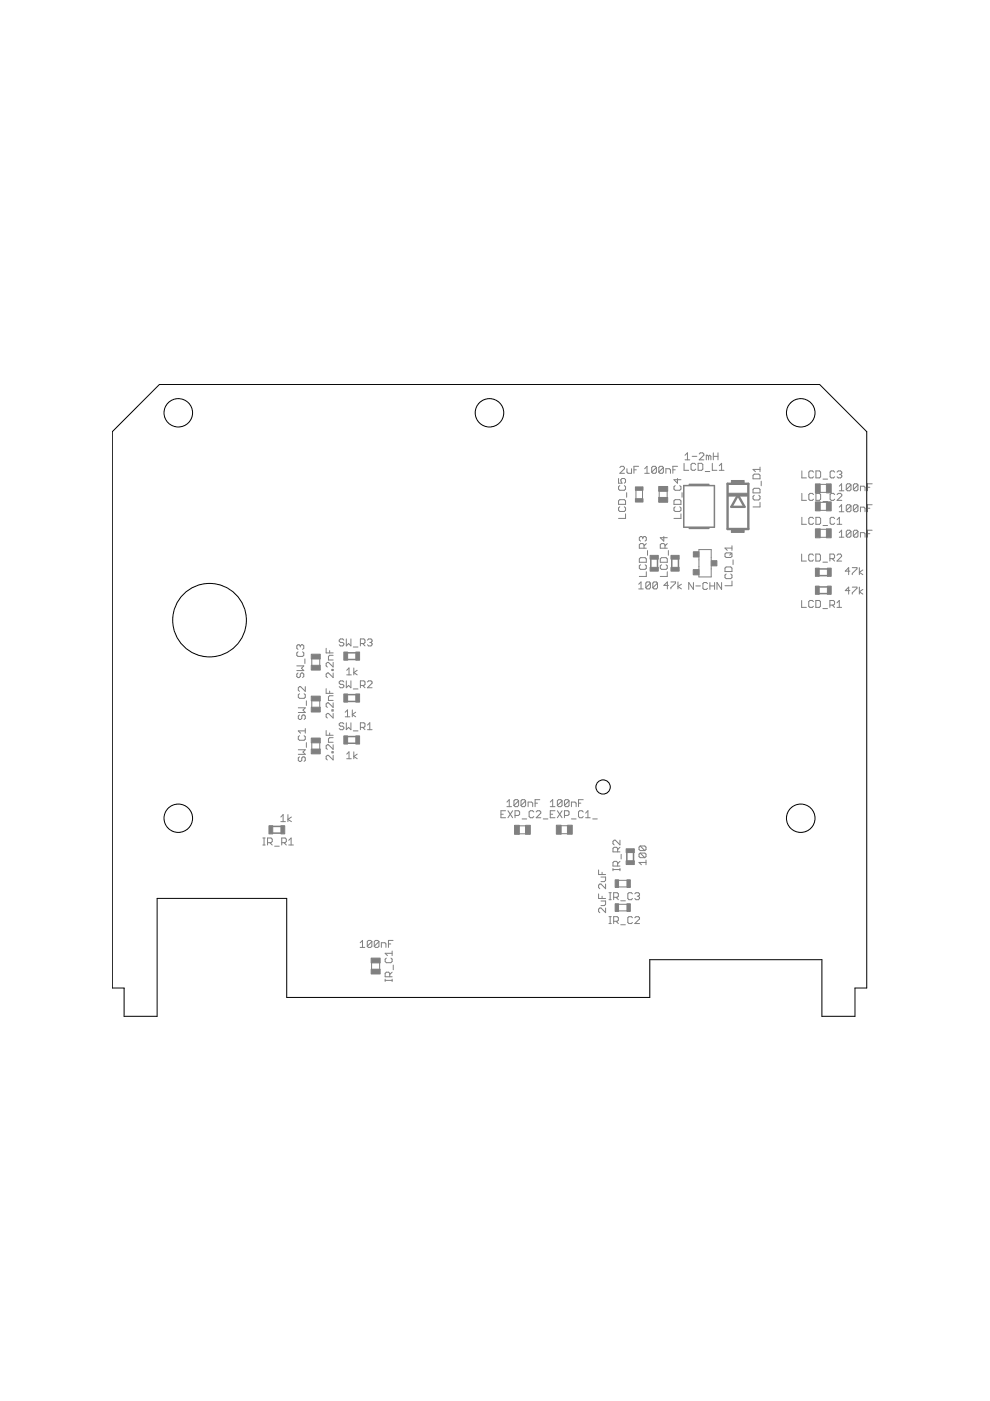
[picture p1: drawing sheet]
<svg xmlns="http://www.w3.org/2000/svg" width="210mm" height="297mm" viewBox="0 0 210 297" stroke-linecap="round" stroke-linejoin="round" font-family="sans-serif">
<g fill="#808080" stroke="#808080" stroke-width=".51">
<path d="M156.5 105l1.4 2.5z"/>
<path d="M155.1 107.5h2.8z"/>
<path d="M156.5 105l-1.4 2.5z"/>
<path d="M158.7 102.6v9.6z"/>
<path d="M154.3 112.2h4.4z"/>
<path d="M154.3 102.6v9.6z"/>
<path d="M154.3 102.6h4.4z"/>
</g>
<g fill="#808080" stroke="#808080" stroke-width=".21">
<path d="M154.4 104.6h4.2v.6h-4.2z"/>
<path d="M155.1 101.9h2.7v.5h-2.7z"/>
<path d="M155.1 112.4h2.7v.5h-2.7z"/>
<path d="M142.3 117.8h1.7v.8h-1.7z"/>
<path d="M142.3 120.3h1.7v.8h-1.7z"/>
<path d="M134.7 103.2h1.6v.7h-1.6z"/>
<path d="M134.7 105.7h1.6v.7h-1.6z"/>
<path d="M75.4 156h.8v1.8h-.8z"/>
<path d="M72.9 156h.8v1.8h-.8z"/>
<path d="M75.4 147.1h.8v1.8h-.8z"/>
<path d="M72.9 147.1h.8v1.8h-.8z"/>
<path d="M75.4 138.2h.8v1.8h-.8z"/>
<path d="M72.9 138.2h.8v1.8h-.8z"/>
<path d="M137.8 120.3h1.8v.8h-1.8z"/>
<path d="M137.8 117.8h1.8v.8h-1.8z"/>
<path d="M172.9 102.6h1v1.9h-1z"/>
<path d="M175.2 102.6h1v1.9h-1z"/>
<path d="M172.9 112.1h1v1.9h-1z"/>
<path d="M175.2 112.1h1v1.9h-1z"/>
<path d="M172.9 124.3h.8v1.7h-.8z"/>
<path d="M175.4 124.3h.8v1.7h-.8z"/>
<path d="M172.9 120.5h.8v1.7h-.8z"/>
<path d="M175.4 120.5h.8v1.7h-.8z"/>
<path d="M111.4 175h1v1.9h-1z"/>
<path d="M109.1 175h1v1.9h-1z"/>
<path d="M118 175h1v1.9h-1z"/>
<path d="M120.3 175h1v1.9h-1z"/>
<path d="M66 158.8h1.9v1h-1.9z"/>
<path d="M66 156.5h1.9v1h-1.9z"/>
<path d="M66 149.9h1.9v1.1h-1.9z"/>
<path d="M66 147.6h1.9v1h-1.9z"/>
<path d="M66 141.1h1.9v1h-1.9z"/>
<path d="M66 138.7h1.9v1h-1.9z"/>
<path d="M172.9 106.4h1v1.9h-1z"/>
<path d="M175.2 106.4h1v1.9h-1z"/>
<path d="M139.7 103.1h1.9v1.1h-1.9z"/>
<path d="M139.7 105.5h1.9v1h-1.9z"/>
<path d="M132.9 191.6h.7v1.6h-.7z"/>
<path d="M130.4 191.6h.7v1.6h-.7z"/>
<path d="M59.6 175.1h.8v1.7h-.8z"/>
<path d="M57 175.1h.8v1.7h-.8z"/>
<path d="M132.8 180h1.7v.8h-1.7z"/>
<path d="M132.8 182.5h1.7v.8h-1.7z"/>
<path d="M78.7 205.5h1.9v1h-1.9z"/>
<path d="M78.7 203.1h1.9v1.1h-1.9z"/>
<path d="M132.9 186.5h.7v1.7h-.7z"/>
<path d="M130.4 186.5h.7v1.7h-.7z"/>
<path d="M150.8 118.9h1.2v1.1h-1.2z"/>
<path d="M147 117h1.2v1.1h-1.2z"/>
<path d="M147 120.8h1.2v1.1h-1.2z"/>
</g>
<g fill="#808080" stroke="#808080" stroke-width=".21">
<path d="M150.8 116.5v1.7z"/>
<path d="M150.8 120.6v1.7z"/>
<path d="M148.2 122.3h2.6z"/>
<path d="M148.2 118.7v1.4z"/>
<path d="M148.2 116.5h2.6z"/>
<path d="M136.2 103.4v2.9z"/>
<path d="M134.8 103.4v2.9z"/>
<path d="M173.8 102.7h1.5z"/>
<path d="M173.8 104.4h1.5z"/>
<path d="M173.8 112.2h1.5z"/>
<path d="M173.8 113.9h1.5z"/>
<path d="M110 176.8h1.5z"/>
<path d="M110 175.1h1.5z"/>
<path d="M118.9 175.1h1.5z"/>
<path d="M118.9 176.8h1.5z"/>
<path d="M66.1 157.4v1.5z"/>
<path d="M67.8 157.4v1.5z"/>
<path d="M66.1 148.5v1.5z"/>
<path d="M67.8 148.5v1.5z"/>
<path d="M66.1 139.7v1.4z"/>
<path d="M67.8 139.7v1.4z"/>
<path d="M173.8 106.5h1.5z"/>
<path d="M173.8 108.2h1.5z"/>
<path d="M141.5 104.1v1.4z"/>
<path d="M139.8 104.1v1.4z"/>
<path d="M130.6 193.1h2.9z"/>
<path d="M130.6 191.7h2.9z"/>
<path d="M78.8 204.1v1.4z"/>
<path d="M80.5 204.1v1.4z"/>
<path d="M130.6 188h2.9z"/>
<path d="M130.6 186.6h2.9z"/>
<path d="M150.8 118.2v2.4z"/>
<path d="M148.2 120.1v2.2z"/>
<path d="M148.2 116.5v2.2z"/>
<path d="M159.7 107.5h1.4z"/>
<path d="M161.1 106.5v1z"/>
<path d="M159.9 105l-.2 .3z"/>
<path d="M159.7 105.3v.4z"/>
<path d="M159.7 105.7l.2 .3z"/>
<path d="M159.9 106h1z"/>
<path d="M160.9 106l.2-.3z"/>
<path d="M161.1 105.3v.4z"/>
<path d="M160.9 105l.2 .3z"/>
<path d="M159.7 104.5h1.4z"/>
<path d="M161.1 103.8v.7z"/>
<path d="M160.9 103.5l.2 .3z"/>
<path d="M159.9 103.5h1z"/>
<path d="M159.7 103.8l.2-.3z"/>
<path d="M159.7 103.8v.7z"/>
<path d="M161.4 102v1z"/>
<path d="M159.7 101.5h1.4z"/>
<path d="M161.1 100.8v.7z"/>
<path d="M160.9 100.5l.2 .3z"/>
<path d="M159.9 100.5h1z"/>
<path d="M159.9 100.5l-.2 .3z"/>
<path d="M159.7 100.8v.7z"/>
<path d="M159.7 99.5l.5 .5z"/>
<path d="M159.7 99.5h1.4z"/>
<path d="M161.1 99v1z"/>
<path d="M140 122.2h1.5z"/>
<path d="M141.5 121.2v1z"/>
<path d="M140 120l.3-.3z"/>
<path d="M140 120v.5z"/>
<path d="M140 120.5l.3 .2z"/>
<path d="M140.3 120.7h.9z"/>
<path d="M141.2 120.7l.3-.2z"/>
<path d="M141.5 120v.5z"/>
<path d="M141.2 119.7l.3 .3z"/>
<path d="M140 119.2h1.5z"/>
<path d="M141.5 118.5v.7z"/>
<path d="M141.2 118.2l.3 .3z"/>
<path d="M140.3 118.2h.9z"/>
<path d="M140.3 118.2l-.3 .3z"/>
<path d="M140 118.5v.7z"/>
<path d="M141.7 116.7v1z"/>
<path d="M140 116.2h1.5z"/>
<path d="M140 115.5v.7z"/>
<path d="M140 115.5l.3-.2z"/>
<path d="M140.3 115.3h.4z"/>
<path d="M140.7 115.3l.3 .2z"/>
<path d="M141 115.5v.7z"/>
<path d="M141 115.7l.5-.4z"/>
<path d="M140 114h1.5z"/>
<path d="M140 114l.7 .7z"/>
<path d="M140.7 113.7v1z"/>
<path d="M131.1 109.9h1.5z"/>
<path d="M132.6 108.9v1z"/>
<path d="M131.4 107.4l-.3 .3z"/>
<path d="M131.1 107.7v.5z"/>
<path d="M131.1 108.2l.3 .2z"/>
<path d="M131.4 108.4h1z"/>
<path d="M132.6 108.2l-.2 .2z"/>
<path d="M132.6 107.7v.5z"/>
<path d="M132.4 107.4l.2 .3z"/>
<path d="M131.1 106.9h1.5z"/>
<path d="M132.6 106.2v.7z"/>
<path d="M132.4 105.9l.2 .3z"/>
<path d="M131.4 105.9h1z"/>
<path d="M131.4 105.9l-.3 .3z"/>
<path d="M131.1 106.2v.7z"/>
<path d="M132.9 104.5v.9z"/>
<path d="M131.4 103l-.3 .2z"/>
<path d="M131.1 103.2v.5z"/>
<path d="M131.1 103.7l.3 .2z"/>
<path d="M131.4 103.9h1z"/>
<path d="M132.4 103.9l.2-.2z"/>
<path d="M132.6 103.2v.5z"/>
<path d="M132.4 103l.2 .2z"/>
<path d="M131.1 101.5v.9z"/>
<path d="M131.1 102.4h.8z"/>
<path d="M131.6 102l.3 .4z"/>
<path d="M131.6 101.7v.3z"/>
<path d="M131.6 101.7l.3-.2z"/>
<path d="M131.9 101.5h.5z"/>
<path d="M132.4 101.5l.2 .2z"/>
<path d="M132.6 101.7v.5z"/>
<path d="M132.6 102.2l-.2 .2z"/>
<path d="M72.7 153.2l.2 .3z"/>
<path d="M72.2 153.2h.5z"/>
<path d="M71.9 153.5l.3-.3z"/>
<path d="M71.9 153.5v.2z"/>
<path d="M71.9 153.7l.3 .3z"/>
<path d="M72.2 154h.5z"/>
<path d="M72.7 154l.2 .2z"/>
<path d="M72.9 154.2v.3z"/>
<path d="M72.9 154.5l-.2 .2z"/>
<path d="M72.2 154.7h.5z"/>
<path d="M71.9 154.5l.3 .2z"/>
<path d="M73.4 153.2v1.5z"/>
<path d="M73.4 154.7l.5-.5z"/>
<path d="M73.9 154.2l.5 .5z"/>
<path d="M74.4 153.2v1.5z"/>
<path d="M74.9 155h1z"/>
<path d="M76.4 153.2v1.5z"/>
<path d="M76.4 153.2h.8z"/>
<path d="M77.2 153.2l.2 .3z"/>
<path d="M77.4 153.5v.5z"/>
<path d="M77.4 154l-.2 .2z"/>
<path d="M76.4 154.2h.8z"/>
<path d="M76.9 154.2l.5 .5z"/>
<path d="M77.9 153.7l.5-.5z"/>
<path d="M78.4 153.2v1.5z"/>
<path d="M77.9 154.7h1z"/>
<path d="M72.7 144.4l.2 .2z"/>
<path d="M72.2 144.4h.5z"/>
<path d="M71.9 144.6l.3-.2z"/>
<path d="M71.9 144.6v.2z"/>
<path d="M71.9 144.8l.3 .3z"/>
<path d="M72.2 145.1h.5z"/>
<path d="M72.7 145.1l.2 .2z"/>
<path d="M72.9 145.3v.3z"/>
<path d="M72.9 145.6l-.2 .2z"/>
<path d="M72.2 145.8h.5z"/>
<path d="M71.9 145.6l.3 .2z"/>
<path d="M73.4 144.4v1.4z"/>
<path d="M73.4 145.8l.5-.5z"/>
<path d="M73.9 145.3l.5 .5z"/>
<path d="M74.4 144.4v1.4z"/>
<path d="M74.9 146.1h1z"/>
<path d="M76.4 144.4v1.4z"/>
<path d="M76.4 144.4h.8z"/>
<path d="M77.2 144.4l.2 .2z"/>
<path d="M77.4 144.6v.5z"/>
<path d="M77.2 145.3l.2-.2z"/>
<path d="M76.4 145.3h.8z"/>
<path d="M76.9 145.3l.5 .5z"/>
<path d="M77.9 145.8h1z"/>
<path d="M77.9 145.8l1-1z"/>
<path d="M78.9 144.6v.2z"/>
<path d="M78.7 144.4l.2 .2z"/>
<path d="M78.1 144.4h.6z"/>
<path d="M78.1 144.4l-.2 .2z"/>
<path d="M72.7 135.5l.2 .2z"/>
<path d="M72.2 135.5h.5z"/>
<path d="M72.2 135.5l-.3 .2z"/>
<path d="M71.9 135.7v.3z"/>
<path d="M71.9 136l.3 .2z"/>
<path d="M72.2 136.2h.5z"/>
<path d="M72.7 136.2l.2 .2z"/>
<path d="M72.9 136.4v.3z"/>
<path d="M72.9 136.7l-.2 .2z"/>
<path d="M72.2 136.9h.5z"/>
<path d="M71.9 136.7l.3 .2z"/>
<path d="M73.4 135.5v1.4z"/>
<path d="M73.9 136.4l-.5 .5z"/>
<path d="M73.9 136.4l.5 .5z"/>
<path d="M74.4 135.5v1.4z"/>
<path d="M74.9 137.2h1z"/>
<path d="M76.4 135.5v1.4z"/>
<path d="M76.4 135.5h.8z"/>
<path d="M77.2 135.5l.2 .2z"/>
<path d="M77.4 135.7v.5z"/>
<path d="M77.2 136.4l.2-.2z"/>
<path d="M76.4 136.4h.8z"/>
<path d="M76.9 136.4l.5 .5z"/>
<path d="M78.1 135.5l-.2 .2z"/>
<path d="M78.1 135.5h.6z"/>
<path d="M78.7 135.5l.2 .2z"/>
<path d="M78.9 135.7v.3z"/>
<path d="M78.9 136l-.2 .2z"/>
<path d="M78.4 136.2h.3z"/>
<path d="M78.7 136.2l.2 .2z"/>
<path d="M78.9 136.4v.3z"/>
<path d="M78.9 136.7l-.2 .2z"/>
<path d="M78.1 136.9h.6z"/>
<path d="M77.9 136.7l.2 .2z"/>
<path d="M135.6 122.2h1.4z"/>
<path d="M137 121.2v1z"/>
<path d="M135.6 120l.2-.3z"/>
<path d="M135.6 120v.5z"/>
<path d="M135.6 120.5l.2 .2z"/>
<path d="M135.8 120.7h1z"/>
<path d="M136.8 120.7l.2-.2z"/>
<path d="M137 120v.5z"/>
<path d="M136.8 119.7l.2 .3z"/>
<path d="M135.6 119.2h1.4z"/>
<path d="M137 118.5v.7z"/>
<path d="M136.8 118.2l.2 .3z"/>
<path d="M135.8 118.2h1z"/>
<path d="M135.8 118.2l-.2 .3z"/>
<path d="M135.6 118.5v.7z"/>
<path d="M137.3 116.7v1z"/>
<path d="M135.6 116.2h1.4z"/>
<path d="M135.6 115.5v.7z"/>
<path d="M135.6 115.5l.2-.2z"/>
<path d="M135.8 115.3h.5z"/>
<path d="M136.3 115.3l.2 .2z"/>
<path d="M136.5 115.5v.7z"/>
<path d="M136.5 115.7l.5-.4z"/>
<path d="M135.6 114.5l.2 .2z"/>
<path d="M135.6 114v.5z"/>
<path d="M135.6 114l.2-.3z"/>
<path d="M135.8 113.7h.3z"/>
<path d="M136.1 113.7l.2 .3z"/>
<path d="M136.3 114v.2z"/>
<path d="M136.3 114l.2-.3z"/>
<path d="M136.5 113.7h.3z"/>
<path d="M136.8 113.7l.2 .3z"/>
<path d="M137 114v.5z"/>
<path d="M136.8 114.7l.2-.2z"/>
<path d="M170 99.8v1.5z"/>
<path d="M170 101.3h1z"/>
<path d="M172.2 99.8l.3 .3z"/>
<path d="M171.7 99.8h.5z"/>
<path d="M171.7 99.8l-.2 .3z"/>
<path d="M171.5 100.1v1z"/>
<path d="M171.5 101.1l.2 .2z"/>
<path d="M171.7 101.3h.5z"/>
<path d="M172.2 101.3l.3-.2z"/>
<path d="M173 99.8v1.5z"/>
<path d="M173 101.3h.7z"/>
<path d="M173.7 101.3l.3-.2z"/>
<path d="M174 100.1v1z"/>
<path d="M173.7 99.8l.3 .3z"/>
<path d="M173 99.8h.7z"/>
<path d="M174.5 101.6h1z"/>
<path d="M176.7 99.8l.3 .3z"/>
<path d="M176.2 99.8h.5z"/>
<path d="M176.2 99.8l-.2 .3z"/>
<path d="M176 100.1v1z"/>
<path d="M176 101.1l.2 .2z"/>
<path d="M176.2 101.3h.5z"/>
<path d="M176.7 101.3l.3-.2z"/>
<path d="M177.5 100.1l.2-.3z"/>
<path d="M177.7 99.8h.5z"/>
<path d="M178.2 99.8l.3 .3z"/>
<path d="M178.5 100.1v.3z"/>
<path d="M178.2 100.6l.3-.2z"/>
<path d="M178 100.6h.2z"/>
<path d="M178.2 100.6l.3 .2z"/>
<path d="M178.5 100.8v.3z"/>
<path d="M178.2 101.3l.3-.2z"/>
<path d="M177.7 101.3h.5z"/>
<path d="M177.5 101.1l.2 .2z"/>
<path d="M170 109.7v1.5z"/>
<path d="M170 111.2h1z"/>
<path d="M172.2 109.7l.3 .2z"/>
<path d="M171.7 109.7h.5z"/>
<path d="M171.7 109.7l-.2 .2z"/>
<path d="M171.5 109.9v1z"/>
<path d="M171.5 110.9l.2 .3z"/>
<path d="M171.7 111.2h.5z"/>
<path d="M172.5 110.9l-.3 .3z"/>
<path d="M173 109.7v1.5z"/>
<path d="M173 111.2h.7z"/>
<path d="M173.7 111.2l.3-.3z"/>
<path d="M174 109.9v1z"/>
<path d="M173.7 109.7l.3 .2z"/>
<path d="M173 109.7h.7z"/>
<path d="M174.5 111.4h1z"/>
<path d="M176.7 109.7l.3 .2z"/>
<path d="M176.2 109.7h.5z"/>
<path d="M176.2 109.7l-.2 .2z"/>
<path d="M176 109.9v1z"/>
<path d="M176 110.9l.2 .3z"/>
<path d="M176.2 111.2h.5z"/>
<path d="M176.7 111.2l.3-.3z"/>
<path d="M178 109.7l-.5 .5z"/>
<path d="M178 109.7v1.5z"/>
<path d="M177.5 111.2h1z"/>
<path d="M170 127.3v1.5z"/>
<path d="M170 128.8h1z"/>
<path d="M172.2 127.3l.3 .3z"/>
<path d="M171.7 127.3h.5z"/>
<path d="M171.5 127.6l.2-.3z"/>
<path d="M171.5 127.6v.9z"/>
<path d="M171.5 128.5l.2 .3z"/>
<path d="M171.7 128.8h.5z"/>
<path d="M172.2 128.8l.3-.3z"/>
<path d="M173 127.3v1.5z"/>
<path d="M173 128.8h.7z"/>
<path d="M173.7 128.8l.2-.3z"/>
<path d="M173.9 127.6v.9z"/>
<path d="M173.7 127.3l.2 .3z"/>
<path d="M173 127.3h.7z"/>
<path d="M174.5 129h1z"/>
<path d="M176 127.3v1.5z"/>
<path d="M176 127.3h.7z"/>
<path d="M176.7 127.3l.3 .3z"/>
<path d="M177 127.6v.5z"/>
<path d="M176.7 128.3l.3-.2z"/>
<path d="M176 128.3h.7z"/>
<path d="M176.4 128.3l.6 .5z"/>
<path d="M177.5 127.8l.4-.5z"/>
<path d="M177.9 127.3v1.5z"/>
<path d="M177.5 128.8h.9z"/>
<path d="M170 117.5v1.5z"/>
<path d="M170 119h1z"/>
<path d="M172.2 117.5l.3 .2z"/>
<path d="M171.7 117.5h.5z"/>
<path d="M171.7 117.5l-.2 .2z"/>
<path d="M171.5 117.7v1z"/>
<path d="M171.5 118.7l.2 .3z"/>
<path d="M171.7 119h.5z"/>
<path d="M172.2 119l.3-.3z"/>
<path d="M173 117.5v1.5z"/>
<path d="M173 119h.7z"/>
<path d="M173.9 118.7l-.2 .3z"/>
<path d="M173.9 117.7v1z"/>
<path d="M173.7 117.5l.2 .2z"/>
<path d="M173 117.5h.7z"/>
<path d="M174.5 119.2h1z"/>
<path d="M176 117.5v1.5z"/>
<path d="M176 117.5h.7z"/>
<path d="M176.7 117.5l.3 .2z"/>
<path d="M177 117.7v.5z"/>
<path d="M176.7 118.4l.3-.2z"/>
<path d="M176 118.4h.7z"/>
<path d="M176.4 118.4l.6 .6z"/>
<path d="M177.5 119h.9z"/>
<path d="M178.4 118l-.9 1z"/>
<path d="M178.4 117.7v.3z"/>
<path d="M178.2 117.5l.2 .2z"/>
<path d="M177.7 117.5h.5z"/>
<path d="M177.7 117.5l-.2 .2z"/>
<path d="M106.2 171.9h1z"/>
<path d="M106.2 171.9v1.5z"/>
<path d="M106.2 173.4h1z"/>
<path d="M106.2 172.6h.5z"/>
<path d="M107.7 171.9l1 1.5z"/>
<path d="M108.7 171.9l-1 1.5z"/>
<path d="M109.2 171.9v1.5z"/>
<path d="M109.2 171.9h.7z"/>
<path d="M109.9 171.9l.3 .2z"/>
<path d="M110.2 172.1v.5z"/>
<path d="M110.2 172.6l-.3 .3z"/>
<path d="M109.2 172.9h.7z"/>
<path d="M110.7 173.6h1z"/>
<path d="M112.9 171.9l.3 .2z"/>
<path d="M112.4 171.9h.5z"/>
<path d="M112.4 171.9l-.2 .2z"/>
<path d="M112.2 172.1v1z"/>
<path d="M112.2 173.1l.2 .3z"/>
<path d="M112.4 173.4h.5z"/>
<path d="M112.9 173.4l.3-.3z"/>
<path d="M113.7 173.4h1z"/>
<path d="M113.7 173.4l1-1z"/>
<path d="M114.7 172.1v.3z"/>
<path d="M114.4 171.9l.3 .2z"/>
<path d="M113.9 171.9h.5z"/>
<path d="M113.9 171.9l-.2 .2z"/>
<path d="M115.2 173.6h1z"/>
<path d="M116.7 171.9h1z"/>
<path d="M116.7 171.9v1.5z"/>
<path d="M116.7 173.4h1z"/>
<path d="M116.7 172.6h.5z"/>
<path d="M118.2 171.9l1 1.5z"/>
<path d="M119.2 171.9l-1 1.5z"/>
<path d="M119.7 171.9v1.5z"/>
<path d="M119.7 171.9h.7z"/>
<path d="M120.4 171.9l.2 .2z"/>
<path d="M120.6 172.1v.5z"/>
<path d="M120.6 172.6l-.2 .3z"/>
<path d="M119.7 172.9h.7z"/>
<path d="M121.2 173.6h1z"/>
<path d="M123.4 171.9l.3 .2z"/>
<path d="M122.9 171.9h.5z"/>
<path d="M122.9 171.9l-.2 .2z"/>
<path d="M122.7 172.1v1z"/>
<path d="M122.7 173.1l.2 .3z"/>
<path d="M122.9 173.4h.5z"/>
<path d="M123.7 173.1l-.3 .3z"/>
<path d="M124.7 171.9l-.5 .5z"/>
<path d="M124.7 171.9v1.5z"/>
<path d="M124.2 173.4h.9z"/>
<path d="M125.7 173.6h.9z"/>
<path d="M63.2 160.7l.3-.2z"/>
<path d="M63.2 160.7v.5z"/>
<path d="M63.2 161.2l.3 .2z"/>
<path d="M63.5 161.4h.2z"/>
<path d="M63.7 161.4l.3-.2z"/>
<path d="M64 160.7v.5z"/>
<path d="M64 160.7l.2-.2z"/>
<path d="M64.2 160.5h.3z"/>
<path d="M64.5 160.5l.2 .2z"/>
<path d="M64.7 160.7v.5z"/>
<path d="M64.5 161.4l.2-.2z"/>
<path d="M63.2 159.9h1.5z"/>
<path d="M64.2 159.4l.5 .5z"/>
<path d="M64.2 159.4l.5-.4z"/>
<path d="M63.2 159h1.5z"/>
<path d="M65 157.5v1z"/>
<path d="M63.2 156.2l.3-.2z"/>
<path d="M63.2 156.2v.5z"/>
<path d="M63.2 156.7l.3 .3z"/>
<path d="M63.5 157h1z"/>
<path d="M64.5 157l.2-.3z"/>
<path d="M64.7 156.2v.5z"/>
<path d="M64.5 156l.2 .2z"/>
<path d="M63.2 155l.5 .4z"/>
<path d="M63.2 155h1.5z"/>
<path d="M64.7 154.5v.9z"/>
<path d="M63.2 151.8l.3-.2z"/>
<path d="M63.2 151.8v.5z"/>
<path d="M63.2 152.3l.3 .2z"/>
<path d="M63.5 152.5h.2z"/>
<path d="M63.7 152.5l.3-.2z"/>
<path d="M64 151.8v.5z"/>
<path d="M64 151.8l.2-.2z"/>
<path d="M64.2 151.6h.3z"/>
<path d="M64.5 151.6l.2 .2z"/>
<path d="M64.7 151.8v.5z"/>
<path d="M64.5 152.5l.2-.2z"/>
<path d="M63.2 151.1h1.5z"/>
<path d="M64.2 150.6l.5 .5z"/>
<path d="M64.2 150.6l.5-.5z"/>
<path d="M63.2 150.1h1.5z"/>
<path d="M65 148.6v1z"/>
<path d="M63.2 147.3l.3-.2z"/>
<path d="M63.2 147.3v.5z"/>
<path d="M63.2 147.8l.3 .3z"/>
<path d="M63.5 148.1h1z"/>
<path d="M64.5 148.1l.2-.3z"/>
<path d="M64.7 147.3v.5z"/>
<path d="M64.5 147.1l.2 .2z"/>
<path d="M64.7 145.6v1z"/>
<path d="M63.7 145.6l1 1z"/>
<path d="M63.5 145.6h.2z"/>
<path d="M63.2 145.8l.3-.2z"/>
<path d="M63.2 145.8v.5z"/>
<path d="M63.2 146.3l.3 .3z"/>
<path d="M62.9 142.9l.3-.2z"/>
<path d="M62.9 142.9v.5z"/>
<path d="M62.9 143.4l.3 .3z"/>
<path d="M63.2 143.7h.2z"/>
<path d="M63.4 143.7l.3-.3z"/>
<path d="M63.7 142.9v.5z"/>
<path d="M63.7 142.9l.2-.2z"/>
<path d="M63.9 142.7h.3z"/>
<path d="M64.2 142.7l.2 .2z"/>
<path d="M64.4 142.9v.5z"/>
<path d="M64.2 143.7l.2-.3z"/>
<path d="M62.9 142.2h1.5z"/>
<path d="M63.9 141.7l.5 .5z"/>
<path d="M64.4 141.2l-.5 .5z"/>
<path d="M62.9 141.2h1.5z"/>
<path d="M64.6 139.7v1z"/>
<path d="M63.2 138.2l-.3 .3z"/>
<path d="M62.9 138.5v.4z"/>
<path d="M62.9 138.9l.3 .3z"/>
<path d="M63.2 139.2h1z"/>
<path d="M64.2 139.2l.2-.3z"/>
<path d="M64.4 138.5v.4z"/>
<path d="M64.2 138.2l.2 .3z"/>
<path d="M62.9 137.4l.3 .3z"/>
<path d="M62.9 136.9v.5z"/>
<path d="M62.9 136.9l.3-.2z"/>
<path d="M63.2 136.7h.2z"/>
<path d="M63.4 136.7l.3 .2z"/>
<path d="M63.7 136.9v.3z"/>
<path d="M63.7 136.9l.2-.2z"/>
<path d="M63.9 136.7h.3z"/>
<path d="M64.2 136.7l.2 .2z"/>
<path d="M64.4 136.9v.5z"/>
<path d="M64.2 137.7l.2-.3z"/>
<path d="M170 104.6v1.5z"/>
<path d="M170 106.1h1z"/>
<path d="M172.2 104.6l.3 .3z"/>
<path d="M171.7 104.6h.5z"/>
<path d="M171.7 104.6l-.2 .3z"/>
<path d="M171.5 104.9v.9z"/>
<path d="M171.5 105.8l.2 .3z"/>
<path d="M171.7 106.1h.5z"/>
<path d="M172.5 105.8l-.3 .3z"/>
<path d="M173 104.6v1.5z"/>
<path d="M173 106.1h.7z"/>
<path d="M173.7 106.1l.3-.3z"/>
<path d="M174 104.9v.9z"/>
<path d="M173.7 104.6l.3 .3z"/>
<path d="M173 104.6h.7z"/>
<path d="M174.5 106.3h1z"/>
<path d="M176.7 104.6l.3 .3z"/>
<path d="M176.2 104.6h.5z"/>
<path d="M176.2 104.6l-.2 .3z"/>
<path d="M176 104.9v.9z"/>
<path d="M176 105.8l.2 .3z"/>
<path d="M176.2 106.1h.5z"/>
<path d="M176.7 106.1l.3-.3z"/>
<path d="M177.5 106.1h1z"/>
<path d="M177.5 106.1l1-1z"/>
<path d="M178.5 104.9v.2z"/>
<path d="M178.2 104.6l.3 .3z"/>
<path d="M177.7 104.6h.5z"/>
<path d="M177.7 104.6l-.2 .3z"/>
<path d="M142.9 109.9h1.5z"/>
<path d="M144.4 108.9v1z"/>
<path d="M143.2 107.4l-.3 .3z"/>
<path d="M142.9 107.7v.5z"/>
<path d="M142.9 108.2l.3 .2z"/>
<path d="M143.2 108.4h.9z"/>
<path d="M144.4 108.2l-.3 .2z"/>
<path d="M144.4 107.7v.5z"/>
<path d="M144.1 107.4l.3 .3z"/>
<path d="M142.9 106.9h1.5z"/>
<path d="M144.4 106.2v.7z"/>
<path d="M144.1 105.9l.3 .3z"/>
<path d="M143.2 105.9h.9z"/>
<path d="M143.2 105.9l-.3 .3z"/>
<path d="M142.9 106.2v.7z"/>
<path d="M144.6 104.5v.9z"/>
<path d="M143.2 103l-.3 .2z"/>
<path d="M142.9 103.2v.5z"/>
<path d="M142.9 103.7l.3 .2z"/>
<path d="M143.2 103.9h.9z"/>
<path d="M144.1 103.9l.3-.2z"/>
<path d="M144.4 103.2v.5z"/>
<path d="M144.1 103l.3 .2z"/>
<path d="M142.9 101.7h1.5z"/>
<path d="M142.9 101.7l.7 .7z"/>
<path d="M143.6 101.5v.9z"/>
<path d="M145 98.2v1.5z"/>
<path d="M145 99.7h1z"/>
<path d="M147.3 98.2l.2 .3z"/>
<path d="M146.8 98.2h.5z"/>
<path d="M146.8 98.2l-.3 .3z"/>
<path d="M146.5 98.5v1z"/>
<path d="M146.5 99.5l.3 .2z"/>
<path d="M146.8 99.7h.5z"/>
<path d="M147.3 99.7l.2-.2z"/>
<path d="M148 98.2v1.5z"/>
<path d="M148 99.7h.8z"/>
<path d="M149 99.5l-.2 .2z"/>
<path d="M149 98.5v1z"/>
<path d="M148.8 98.2l.2 .3z"/>
<path d="M148 98.2h.8z"/>
<path d="M149.5 100h1z"/>
<path d="M151 98.2v1.5z"/>
<path d="M151 99.7h1z"/>
<path d="M153 98.2l-.5 .5z"/>
<path d="M153 98.2v1.5z"/>
<path d="M152.5 99.7h1z"/>
<path d="M129.1 195.8h.5z"/>
<path d="M129.4 194.4v1.4z"/>
<path d="M129.1 194.4h.5z"/>
<path d="M130.1 194.4v1.4z"/>
<path d="M130.1 194.4h.8z"/>
<path d="M130.9 194.4l.2 .2z"/>
<path d="M131.1 194.6v.5z"/>
<path d="M130.9 195.3l.2-.2z"/>
<path d="M130.1 195.3h.8z"/>
<path d="M130.6 195.3l.5 .5z"/>
<path d="M131.6 196.1h1z"/>
<path d="M133.9 194.4l.2 .2z"/>
<path d="M133.3 194.4h.6z"/>
<path d="M133.3 194.4l-.2 .2z"/>
<path d="M133.1 194.6v1z"/>
<path d="M133.1 195.6l.2 .2z"/>
<path d="M133.3 195.8h.6z"/>
<path d="M133.9 195.8l.2-.2z"/>
<path d="M134.6 195.8h1z"/>
<path d="M134.6 195.8l1-1z"/>
<path d="M135.6 194.6v.2z"/>
<path d="M135.3 194.4l.3 .2z"/>
<path d="M134.9 194.4h.4z"/>
<path d="M134.6 194.6l.3-.2z"/>
<path d="M55.7 179.2h.5z"/>
<path d="M56 177.7v1.5z"/>
<path d="M55.7 177.7h.5z"/>
<path d="M56.7 177.7v1.5z"/>
<path d="M56.7 177.7h.8z"/>
<path d="M57.5 177.7l.2 .2z"/>
<path d="M57.7 177.9v.5z"/>
<path d="M57.5 178.7l.2-.3z"/>
<path d="M56.7 178.7h.8z"/>
<path d="M57.2 178.7l.5 .5z"/>
<path d="M58.2 179.4h1z"/>
<path d="M59.7 177.7v1.5z"/>
<path d="M59.7 177.7h.8z"/>
<path d="M60.5 177.7l.2 .2z"/>
<path d="M60.7 177.9v.5z"/>
<path d="M60.7 178.4l-.2 .3z"/>
<path d="M59.7 178.7h.8z"/>
<path d="M60.2 178.7l.5 .5z"/>
<path d="M61.2 178.2l.5-.5z"/>
<path d="M61.7 177.7v1.5z"/>
<path d="M61.2 179.2h1z"/>
<path d="M131.4 184.1v.5z"/>
<path d="M130 184.4h1.4z"/>
<path d="M130 184.1v.5z"/>
<path d="M130 183.6h1.4z"/>
<path d="M130 182.9v.7z"/>
<path d="M130 182.9l.2-.3z"/>
<path d="M130.2 182.6h.5z"/>
<path d="M130.7 182.6l.3 .3z"/>
<path d="M131 182.9v.7z"/>
<path d="M131 183.1l.4-.5z"/>
<path d="M131.7 181.1v1z"/>
<path d="M130 180.6h1.4z"/>
<path d="M130 179.9v.7z"/>
<path d="M130 179.9l.2-.3z"/>
<path d="M130.2 179.6h.5z"/>
<path d="M130.7 179.6l.3 .3z"/>
<path d="M131 179.9v.7z"/>
<path d="M131 180.1l.4-.5z"/>
<path d="M131.4 178.1v1z"/>
<path d="M130.5 178.1l.9 1z"/>
<path d="M130.2 178.1h.3z"/>
<path d="M130 178.4l.2-.3z"/>
<path d="M130 178.4v.5z"/>
<path d="M130 178.9l.2 .2z"/>
<path d="M83.1 207.6v.5z"/>
<path d="M81.7 207.9h1.4z"/>
<path d="M81.7 207.6v.5z"/>
<path d="M81.7 207.1h1.4z"/>
<path d="M81.7 206.4v.7z"/>
<path d="M81.7 206.4l.2-.3z"/>
<path d="M81.9 206.1h.5z"/>
<path d="M82.4 206.1l.2 .3z"/>
<path d="M82.6 206.4v.7z"/>
<path d="M82.6 206.6l.5-.5z"/>
<path d="M83.4 204.6v1z"/>
<path d="M81.7 203.4l.2-.3z"/>
<path d="M81.7 203.4v.5z"/>
<path d="M81.7 203.9l.2 .2z"/>
<path d="M81.9 204.1h1z"/>
<path d="M82.9 204.1l.2-.2z"/>
<path d="M83.1 203.4v.5z"/>
<path d="M82.9 203.1l.2 .3z"/>
<path d="M81.7 202.1l.4 .5z"/>
<path d="M81.7 202.1h1.4z"/>
<path d="M83.1 201.6v1z"/>
<path d="M129.1 190.8h.5z"/>
<path d="M129.4 189.3v1.5z"/>
<path d="M129.1 189.3h.5z"/>
<path d="M130.1 189.3v1.5z"/>
<path d="M130.1 189.3h.8z"/>
<path d="M130.9 189.3l.2 .2z"/>
<path d="M131.1 189.5v.5z"/>
<path d="M130.9 190.2l.2-.2z"/>
<path d="M130.1 190.2h.8z"/>
<path d="M130.6 190.2l.5 .6z"/>
<path d="M131.6 191h1z"/>
<path d="M133.9 189.3l.2 .2z"/>
<path d="M133.3 189.3h.6z"/>
<path d="M133.3 189.3l-.2 .2z"/>
<path d="M133.1 189.5v1z"/>
<path d="M133.1 190.5l.2 .3z"/>
<path d="M133.3 190.8h.6z"/>
<path d="M134.1 190.5l-.2 .3z"/>
<path d="M134.6 189.5l.3-.2z"/>
<path d="M134.9 189.3h.4z"/>
<path d="M135.3 189.3l.3 .2z"/>
<path d="M135.6 189.5v.3z"/>
<path d="M135.6 189.8l-.3 .2z"/>
<path d="M135.1 190h.2z"/>
<path d="M135.3 190l.3 .2z"/>
<path d="M135.6 190.2v.3z"/>
<path d="M135.3 190.8l.3-.3z"/>
<path d="M134.9 190.8h.4z"/>
<path d="M134.6 190.5l.3 .3z"/>
<path d="M153.7 124.2h1.5z"/>
<path d="M155.2 123.2v1z"/>
<path d="M153.7 121.9l.3-.2z"/>
<path d="M153.7 121.9v.5z"/>
<path d="M153.7 122.4l.3 .3z"/>
<path d="M154 122.7h.9z"/>
<path d="M154.9 122.7l.3-.3z"/>
<path d="M155.2 121.9v.5z"/>
<path d="M154.9 121.7l.3 .2z"/>
<path d="M153.7 121.2h1.5z"/>
<path d="M155.2 120.5v.7z"/>
<path d="M154.9 120.2l.3 .3z"/>
<path d="M154 120.2h.9z"/>
<path d="M154 120.2l-.3 .3z"/>
<path d="M153.7 120.5v.7z"/>
<path d="M155.4 118.7v1z"/>
<path d="M154 118.2h.9z"/>
<path d="M153.7 118l.3 .2z"/>
<path d="M153.7 117.5v.5z"/>
<path d="M153.7 117.5l.3-.3z"/>
<path d="M154 117.2h.9z"/>
<path d="M154.9 117.2l.3 .3z"/>
<path d="M155.2 117.5v.5z"/>
<path d="M154.9 118.2l.3-.2z"/>
<path d="M154.7 117.7l.5-.5z"/>
<path d="M153.7 116.2l.5 .5z"/>
<path d="M153.7 116.2h1.5z"/>
<path d="M155.2 115.7v1z"/>
<path d="M141.5 123.4v1.5z"/>
<path d="M141.5 123.4l-.7 .7z"/>
<path d="M140.8 124.1h.9z"/>
<path d="M142.2 123.4h1z"/>
<path d="M143.2 123.4v.2z"/>
<path d="M142.2 124.6l1-1z"/>
<path d="M142.2 124.6v.3z"/>
<path d="M143.7 123.4v1.5z"/>
<path d="M143.7 124.4l.8 .5z"/>
<path d="M143.7 124.4l.8-.5z"/>
<path d="M131.4 100.4h1z"/>
<path d="M131.4 100.4l1-1z"/>
<path d="M132.4 99.1v.3z"/>
<path d="M132.2 98.9l.2 .2z"/>
<path d="M131.7 98.9h.5z"/>
<path d="M131.7 98.9l-.3 .2z"/>
<path d="M132.9 99.4v.7z"/>
<path d="M132.9 100.1l.3 .3z"/>
<path d="M133.2 100.4h.7z"/>
<path d="M133.9 99.4v1z"/>
<path d="M134.4 98.9v1.5z"/>
<path d="M134.4 98.9h1z"/>
<path d="M134.4 99.6h.5z"/>
<path d="M73.5 159.9l.5-.5z"/>
<path d="M74 159.4v1.5z"/>
<path d="M73.5 160.9h1z"/>
<path d="M75 159.4v1.5z"/>
<path d="M75 160.4l.7 .5z"/>
<path d="M75 160.4l.7-.5z"/>
<path d="M73.2 151l.5-.5z"/>
<path d="M73.7 150.5v1.5z"/>
<path d="M73.2 152h1z"/>
<path d="M74.7 150.5v1.5z"/>
<path d="M74.7 151.5l.7 .5z"/>
<path d="M74.7 151.5l.7-.5z"/>
<path d="M73.5 142.1l.5-.5z"/>
<path d="M74 141.6v1.5z"/>
<path d="M73.5 143.1h1z"/>
<path d="M75 141.6v1.5z"/>
<path d="M75 142.6l.7 .5z"/>
<path d="M75 142.6l.7-.5z"/>
<path d="M135.4 123.9l.5-.5z"/>
<path d="M135.9 123.4v1.5z"/>
<path d="M135.4 124.9h1z"/>
<path d="M136.9 123.6v1z"/>
<path d="M137.2 123.4l-.3 .2z"/>
<path d="M137.2 123.4h.5z"/>
<path d="M137.7 123.4l.2 .2z"/>
<path d="M137.9 123.6v1z"/>
<path d="M137.9 124.6l-.2 .3z"/>
<path d="M137.2 124.9h.5z"/>
<path d="M136.9 124.6l.3 .3z"/>
<path d="M136.9 124.6l1-1z"/>
<path d="M138.4 123.6v1z"/>
<path d="M138.4 123.6l.3-.2z"/>
<path d="M138.7 123.4h.4z"/>
<path d="M139.1 123.4l.3 .2z"/>
<path d="M139.4 123.6v1z"/>
<path d="M139.4 124.6l-.3 .3z"/>
<path d="M138.7 124.9h.4z"/>
<path d="M138.4 124.6l.3 .3z"/>
<path d="M138.4 124.6l1-1z"/>
<path d="M178.4 102.6l-.5 .5z"/>
<path d="M178.4 102.6v1.5z"/>
<path d="M177.9 104.1h1z"/>
<path d="M179.4 102.8v1z"/>
<path d="M179.4 102.8l.3-.2z"/>
<path d="M179.7 102.6h.5z"/>
<path d="M180.2 102.6l.2 .2z"/>
<path d="M180.4 102.8v1z"/>
<path d="M180.4 103.8l-.2 .3z"/>
<path d="M179.7 104.1h.5z"/>
<path d="M179.4 103.8l.3 .3z"/>
<path d="M179.4 103.8l1-1z"/>
<path d="M180.9 102.8v1z"/>
<path d="M180.9 102.8l.3-.2z"/>
<path d="M181.2 102.6h.5z"/>
<path d="M181.7 102.6l.2 .2z"/>
<path d="M181.9 102.8v1z"/>
<path d="M181.9 103.8l-.2 .3z"/>
<path d="M181.2 104.1h.5z"/>
<path d="M180.9 103.8l.3 .3z"/>
<path d="M180.9 103.8l1-1z"/>
<path d="M182.4 103.1v1z"/>
<path d="M182.4 103.1h.8z"/>
<path d="M183.2 103.1l.2 .2z"/>
<path d="M183.4 103.3v.8z"/>
<path d="M183.9 102.6v1.5z"/>
<path d="M183.9 102.6h1z"/>
<path d="M183.9 103.3h.5z"/>
<path d="M178.4 112.4l-.5 .5z"/>
<path d="M178.4 112.4v1.5z"/>
<path d="M177.9 113.9h1z"/>
<path d="M179.4 112.7v.9z"/>
<path d="M179.4 112.7l.3-.3z"/>
<path d="M179.7 112.4h.5z"/>
<path d="M180.2 112.4l.2 .3z"/>
<path d="M180.4 112.7v.9z"/>
<path d="M180.4 113.6l-.2 .3z"/>
<path d="M179.7 113.9h.5z"/>
<path d="M179.4 113.6l.3 .3z"/>
<path d="M179.4 113.6l1-.9z"/>
<path d="M180.9 112.7v.9z"/>
<path d="M180.9 112.7l.3-.3z"/>
<path d="M181.2 112.4h.5z"/>
<path d="M181.7 112.4l.2 .3z"/>
<path d="M181.9 112.7v.9z"/>
<path d="M181.9 113.6l-.2 .3z"/>
<path d="M181.2 113.9h.5z"/>
<path d="M180.9 113.6l.3 .3z"/>
<path d="M180.9 113.6l1-.9z"/>
<path d="M182.4 112.9v1z"/>
<path d="M182.4 112.9h.8z"/>
<path d="M183.2 112.9l.2 .3z"/>
<path d="M183.4 113.2v.7z"/>
<path d="M183.9 112.4v1.5z"/>
<path d="M183.9 112.4h1z"/>
<path d="M183.9 113.2h.5z"/>
<path d="M179.9 124.5v1.5z"/>
<path d="M179.9 124.5l-.7 .7z"/>
<path d="M179.2 125.2h1z"/>
<path d="M180.7 124.5h1z"/>
<path d="M181.7 124.5v.2z"/>
<path d="M180.7 125.7l1-1z"/>
<path d="M180.7 125.7v.3z"/>
<path d="M182.2 124.5v1.5z"/>
<path d="M182.2 125.5l.7 .5z"/>
<path d="M182.2 125.5l.7-.5z"/>
<path d="M179.9 120.4v1.4z"/>
<path d="M179.9 120.4l-.7 .7z"/>
<path d="M179.2 121.1h1z"/>
<path d="M180.7 120.4h1z"/>
<path d="M181.7 120.4v.2z"/>
<path d="M180.7 121.6l1-1z"/>
<path d="M180.7 121.6v.2z"/>
<path d="M182.2 120.4v1.4z"/>
<path d="M182.2 121.3l.7 .5z"/>
<path d="M182.2 121.3l.7-.5z"/>
<path d="M108 169.5l-.5 .6z"/>
<path d="M108 169.5v1.5z"/>
<path d="M107.5 171h1z"/>
<path d="M109 169.8v1z"/>
<path d="M109 169.8l.2-.3z"/>
<path d="M109.2 169.5h.5z"/>
<path d="M109.7 169.5l.3 .3z"/>
<path d="M110 169.8v1z"/>
<path d="M110 170.8l-.3 .2z"/>
<path d="M109.2 171h.5z"/>
<path d="M109 170.8l.2 .2z"/>
<path d="M109 170.8l1-1z"/>
<path d="M110.5 169.8v1z"/>
<path d="M110.7 169.5l-.2 .3z"/>
<path d="M110.7 169.5h.5z"/>
<path d="M111.2 169.5l.2 .3z"/>
<path d="M111.4 169.8v1z"/>
<path d="M111.4 170.8l-.2 .2z"/>
<path d="M110.7 171h.5z"/>
<path d="M110.5 170.8l.2 .2z"/>
<path d="M110.5 170.8l.9-1z"/>
<path d="M112 170.1v.9z"/>
<path d="M112 170.1h.7z"/>
<path d="M112.7 170.1l.2 .2z"/>
<path d="M112.9 170.3v.7z"/>
<path d="M113.5 169.5v1.5z"/>
<path d="M113.5 169.5h.9z"/>
<path d="M113.5 170.3h.5z"/>
<path d="M116.7 170.1l.5-.6z"/>
<path d="M117.2 169.5v1.5z"/>
<path d="M116.7 171h1z"/>
<path d="M118.2 169.8v1z"/>
<path d="M118.2 169.8l.2-.3z"/>
<path d="M118.4 169.5h.5z"/>
<path d="M118.9 169.5l.3 .3z"/>
<path d="M119.2 169.8v1z"/>
<path d="M119.2 170.8l-.3 .2z"/>
<path d="M118.4 171h.5z"/>
<path d="M118.2 170.8l.2 .2z"/>
<path d="M118.2 170.8l1-1z"/>
<path d="M119.7 169.8v1z"/>
<path d="M119.9 169.5l-.2 .3z"/>
<path d="M119.9 169.5h.5z"/>
<path d="M120.4 169.5l.2 .3z"/>
<path d="M120.6 169.8v1z"/>
<path d="M120.6 170.8l-.2 .2z"/>
<path d="M119.9 171h.5z"/>
<path d="M119.7 170.8l.2 .2z"/>
<path d="M119.7 170.8l.9-1z"/>
<path d="M121.2 170.1v.9z"/>
<path d="M121.2 170.1h.7z"/>
<path d="M121.9 170.1l.3 .2z"/>
<path d="M122.2 170.3v.7z"/>
<path d="M122.7 169.5v1.5z"/>
<path d="M122.7 169.5h1z"/>
<path d="M122.7 170.3h.4z"/>
<path d="M70.6 160.1v1z"/>
<path d="M69.6 160.1l1 1z"/>
<path d="M69.4 160.1h.2z"/>
<path d="M69.2 160.4l.2-.3z"/>
<path d="M69.2 160.4v.5z"/>
<path d="M69.2 160.9l.2 .2z"/>
<path d="M70.4 159.6h.2z"/>
<path d="M70.4 159.4v.2z"/>
<path d="M70.4 159.4h.2z"/>
<path d="M70.6 159.4v.2z"/>
<path d="M70.6 157.9v1z"/>
<path d="M69.6 157.9l1 1z"/>
<path d="M69.4 157.9h.2z"/>
<path d="M69.2 158.1l.2-.2z"/>
<path d="M69.2 158.1v.5z"/>
<path d="M69.2 158.6l.2 .3z"/>
<path d="M69.6 157.4h1z"/>
<path d="M69.6 156.7v.7z"/>
<path d="M69.9 156.4l-.3 .3z"/>
<path d="M69.9 156.4h.7z"/>
<path d="M69.2 155.9h1.4z"/>
<path d="M69.2 154.9v1z"/>
<path d="M69.9 155.4v.5z"/>
<path d="M70.6 151.3v.9z"/>
<path d="M69.6 151.3l1 .9z"/>
<path d="M69.4 151.3h.2z"/>
<path d="M69.4 151.3l-.2 .2z"/>
<path d="M69.2 151.5v.5z"/>
<path d="M69.2 152l.2 .2z"/>
<path d="M70.4 150.7h.2z"/>
<path d="M70.4 150.5v.2z"/>
<path d="M70.4 150.5h.2z"/>
<path d="M70.6 150.5v.2z"/>
<path d="M70.6 149v1z"/>
<path d="M69.6 149l1 1z"/>
<path d="M69.4 149h.2z"/>
<path d="M69.2 149.2l.2-.2z"/>
<path d="M69.2 149.2v.6z"/>
<path d="M69.2 149.8l.2 .2z"/>
<path d="M69.6 148.5h1z"/>
<path d="M69.6 147.8v.7z"/>
<path d="M69.9 147.5l-.3 .3z"/>
<path d="M69.9 147.5h.7z"/>
<path d="M69.2 147h1.4z"/>
<path d="M69.2 146v1z"/>
<path d="M69.9 146.5v.5z"/>
<path d="M70.6 142.7v1z"/>
<path d="M69.6 142.7l1 1z"/>
<path d="M69.4 142.7h.2z"/>
<path d="M69.4 142.7l-.2 .2z"/>
<path d="M69.2 142.9v.5z"/>
<path d="M69.2 143.4l.2 .3z"/>
<path d="M70.4 142.2h.2z"/>
<path d="M70.4 141.9v.3z"/>
<path d="M70.4 141.9h.2z"/>
<path d="M70.6 141.9v.3z"/>
<path d="M70.6 140.4v1z"/>
<path d="M69.6 140.4l1 1z"/>
<path d="M69.4 140.4h.2z"/>
<path d="M69.4 140.4l-.2 .3z"/>
<path d="M69.2 140.7v.5z"/>
<path d="M69.2 141.2l.2 .2z"/>
<path d="M69.6 139.9h1z"/>
<path d="M69.6 139.2v.7z"/>
<path d="M69.9 138.9l-.3 .3z"/>
<path d="M69.9 138.9h.7z"/>
<path d="M69.2 138.4h1.4z"/>
<path d="M69.2 137.5v.9z"/>
<path d="M69.9 137.9v.5z"/>
<path d="M178.4 107l-.5 .5z"/>
<path d="M178.4 107v1.5z"/>
<path d="M177.9 108.5h1z"/>
<path d="M179.4 107.3v.9z"/>
<path d="M179.4 107.3l.3-.3z"/>
<path d="M179.7 107h.5z"/>
<path d="M180.2 107l.2 .3z"/>
<path d="M180.4 107.3v.9z"/>
<path d="M180.4 108.2l-.2 .3z"/>
<path d="M179.7 108.5h.5z"/>
<path d="M179.4 108.2l.3 .3z"/>
<path d="M179.4 108.2l1-.9z"/>
<path d="M180.9 107.3v.9z"/>
<path d="M180.9 107.3l.3-.3z"/>
<path d="M181.2 107h.5z"/>
<path d="M181.7 107l.2 .3z"/>
<path d="M181.9 107.3v.9z"/>
<path d="M181.9 108.2l-.2 .3z"/>
<path d="M181.2 108.5h.5z"/>
<path d="M180.9 108.2l.3 .3z"/>
<path d="M180.9 108.2l1-.9z"/>
<path d="M182.4 107.5v1z"/>
<path d="M182.4 107.5h.8z"/>
<path d="M183.2 107.5l.2 .3z"/>
<path d="M183.4 107.8v.7z"/>
<path d="M183.9 107v1.5z"/>
<path d="M183.9 107h1z"/>
<path d="M183.9 107.8h.5z"/>
<path d="M137.2 98.9l-.5 .5z"/>
<path d="M137.2 98.9v1.5z"/>
<path d="M136.7 100.4h1z"/>
<path d="M138.2 99.1v1z"/>
<path d="M138.2 99.1l.2-.2z"/>
<path d="M138.4 98.9h.5z"/>
<path d="M138.9 98.9l.3 .2z"/>
<path d="M139.2 99.1v1z"/>
<path d="M139.2 100.1l-.3 .3z"/>
<path d="M138.4 100.4h.5z"/>
<path d="M138.2 100.1l.2 .3z"/>
<path d="M138.2 100.1l1-1z"/>
<path d="M139.7 99.1v1z"/>
<path d="M139.7 99.1l.2-.2z"/>
<path d="M139.9 98.9h.5z"/>
<path d="M140.4 98.9l.3 .2z"/>
<path d="M140.7 99.1v1z"/>
<path d="M140.7 100.1l-.3 .3z"/>
<path d="M139.9 100.4h.5z"/>
<path d="M139.7 100.1l.2 .3z"/>
<path d="M139.7 100.1l1-1z"/>
<path d="M141.2 99.4v1z"/>
<path d="M141.2 99.4h.7z"/>
<path d="M141.9 99.4l.3 .2z"/>
<path d="M142.2 99.6v.8z"/>
<path d="M142.7 98.9v1.5z"/>
<path d="M142.7 98.9h1z"/>
<path d="M142.7 99.6h.5z"/>
<path d="M145.8 96l-.6 .5z"/>
<path d="M145.8 96v1.5z"/>
<path d="M145.2 97.5h1z"/>
<path d="M146.7 96.8h1z"/>
<path d="M148.3 97.5h.9z"/>
<path d="M148.3 97.5l.9-1z"/>
<path d="M149.2 96.3v.2z"/>
<path d="M149 96l.2 .3z"/>
<path d="M148.5 96h.5z"/>
<path d="M148.5 96l-.2 .3z"/>
<path d="M149.8 96.5v1z"/>
<path d="M149.8 96.5h.2z"/>
<path d="M150 96.5l.2 .3z"/>
<path d="M150.2 96.8v.7z"/>
<path d="M150.2 96.8l.3-.3z"/>
<path d="M150.5 96.5l.2 .3z"/>
<path d="M150.7 96.8v.7z"/>
<path d="M151.2 96v1.5z"/>
<path d="M151.2 96.8h1z"/>
<path d="M152.2 96v1.5z"/>
<path d="M128.4 192.5v1z"/>
<path d="M127.4 192.5l1 1z"/>
<path d="M127.2 192.5h.2z"/>
<path d="M127.2 192.5l-.3 .3z"/>
<path d="M126.9 192.8v.5z"/>
<path d="M126.9 193.3l.3 .2z"/>
<path d="M127.4 192h.7z"/>
<path d="M128.1 192l.3-.3z"/>
<path d="M128.4 191v.7z"/>
<path d="M127.4 191h1z"/>
<path d="M126.9 190.5h1.5z"/>
<path d="M126.9 189.5v1z"/>
<path d="M127.7 190v.5z"/>
<path d="M60 172.7l-.5 .5z"/>
<path d="M60 172.7v1.5z"/>
<path d="M59.5 174.2h1z"/>
<path d="M61 172.7v1.5z"/>
<path d="M61 173.7l.8 .5z"/>
<path d="M61 173.7l.8-.5z"/>
<path d="M135.5 182.9l.5 .4z"/>
<path d="M135.5 182.9h1.5z"/>
<path d="M137 182.4v.9z"/>
<path d="M135.7 181.8h1z"/>
<path d="M135.5 181.6l.2 .2z"/>
<path d="M135.5 181.1v.5z"/>
<path d="M135.5 181.1l.2-.2z"/>
<path d="M135.7 180.9h1z"/>
<path d="M136.7 180.9l.3 .2z"/>
<path d="M137 181.1v.5z"/>
<path d="M136.7 181.8l.3-.2z"/>
<path d="M135.7 180.9l1 .9z"/>
<path d="M135.7 180.3h1z"/>
<path d="M135.5 180.1l.2 .2z"/>
<path d="M135.5 179.6v.5z"/>
<path d="M135.5 179.6l.2-.2z"/>
<path d="M135.7 179.4h1z"/>
<path d="M136.7 179.4l.3 .2z"/>
<path d="M137 179.6v.5z"/>
<path d="M136.7 180.3l.3-.2z"/>
<path d="M135.7 179.4l1 .9z"/>
<path d="M76.4 199.9l.5-.5z"/>
<path d="M76.9 199.4v1.5z"/>
<path d="M76.4 200.9h.9z"/>
<path d="M77.9 199.6v1z"/>
<path d="M78.1 199.4l-.2 .2z"/>
<path d="M78.1 199.4h.5z"/>
<path d="M78.6 199.4l.2 .2z"/>
<path d="M78.8 199.6v1z"/>
<path d="M78.8 200.6l-.2 .3z"/>
<path d="M78.1 200.9h.5z"/>
<path d="M77.9 200.6l.2 .3z"/>
<path d="M77.9 200.6l.9-1z"/>
<path d="M79.4 199.6v1z"/>
<path d="M79.4 199.6l.2-.2z"/>
<path d="M79.6 199.4h.5z"/>
<path d="M80.1 199.4l.2 .2z"/>
<path d="M80.3 199.6v1z"/>
<path d="M80.3 200.6l-.2 .3z"/>
<path d="M79.6 200.9h.5z"/>
<path d="M79.4 200.6l.2 .3z"/>
<path d="M79.4 200.6l.9-1z"/>
<path d="M80.9 199.9v1z"/>
<path d="M80.9 199.9h.7z"/>
<path d="M81.6 199.9l.2 .2z"/>
<path d="M81.8 200.1v.8z"/>
<path d="M82.4 199.4v1.5z"/>
<path d="M82.4 199.4h.9z"/>
<path d="M82.4 200.1h.4z"/>
<path d="M128.4 187.4v1z"/>
<path d="M127.4 187.4l1 1z"/>
<path d="M127.2 187.4h.2z"/>
<path d="M127.2 187.4l-.3 .3z"/>
<path d="M126.9 187.7v.5z"/>
<path d="M126.9 188.2l.3 .2z"/>
<path d="M127.4 186.9h.7z"/>
<path d="M128.1 186.9l.3-.2z"/>
<path d="M128.4 185.9v.8z"/>
<path d="M127.4 185.9h1z"/>
<path d="M126.9 185.4h1.5z"/>
<path d="M126.9 184.4v1z"/>
<path d="M127.7 184.9v.5z"/>
<path d="M146 123.5v1.5z"/>
<path d="M146 123.5l1 1.5z"/>
<path d="M147 123.5v1.5z"/>
<path d="M147.5 124.2h1z"/>
<path d="M149.8 123.5l.2 .2z"/>
<path d="M149.3 123.5h.5z"/>
<path d="M149.3 123.5l-.3 .2z"/>
<path d="M149 123.7v1z"/>
<path d="M149 124.7l.3 .3z"/>
<path d="M149.3 125h.5z"/>
<path d="M149.8 125l.2-.3z"/>
<path d="M150.5 123.5v1.5z"/>
<path d="M150.5 124.2h1z"/>
<path d="M151.5 123.5v1.5z"/>
<path d="M152 123.5v1.5z"/>
<path d="M152 123.5l1 1.5z"/>
<path d="M153 123.5v1.5z"/>
</g>
<g fill="#808080" stroke="#808080" stroke-width=".32">
<path d="M143.8 118.6v1.7z"/>
<path d="M142.4 118.6v1.7z"/>
<path d="M73.7 157.6h1.7z"/>
<path d="M73.7 156.2h1.7z"/>
<path d="M73.7 148.7h1.7z"/>
<path d="M73.7 147.3h1.7z"/>
<path d="M73.7 139.8h1.7z"/>
<path d="M73.7 138.4h1.7z"/>
<path d="M138 118.6v1.7z"/>
<path d="M139.4 118.6v1.7z"/>
<path d="M173.7 124.4h1.7z"/>
<path d="M173.7 125.9h1.7z"/>
<path d="M173.7 120.6h1.7z"/>
<path d="M173.7 122h1.7z"/>
<path d="M151.5 103v8.8z"/>
<path d="M145 103v8.8z"/>
<path d="M146.1 112h4.2z"/>
<path d="M146.1 102.7h4.2z"/>
<path d="M145 111.8h6.5z"/>
<path d="M145 103h6.5z"/>
<path d="M57.8 176.6h1.8z"/>
<path d="M57.8 175.2h1.8z"/>
<path d="M134.3 180.8v1.7z"/>
<path d="M132.9 180.8v1.7z"/>
</g>
<g fill="#000" stroke="#000" stroke-width=".21">
<path d="M33.8 81.5l-10 10zM33.8 81.5h140zM183.8 91.5v118zM173.8 81.5l10 10zM33.3 190.5h27.5zM60.8 190.5v21zM23.8 91.5v118zM23.8 209.5h2.5zM26.3 209.5v6zM26.3 215.5h7zM33.3 190.5v25zM60.8 211.5h77z"/>
<path d="M137.8 203.5v8zM137.8 203.5h36.5zM174.3 203.5v12zM174.3 215.5h7zM181.3 209.5v6zM181.3 209.5h2.5z"/>
</g>
<g fill="none" stroke="#000" stroke-width=".21">
<circle cx="37.8" cy="87.5" r="3"/>
<circle cx="103.8" cy="87.5" r="3"/>
<circle cx="169.8" cy="87.5" r="3"/>
<circle cx="44.4" cy="131.5" r="7.8"/>
<circle cx="37.8" cy="173.5" r="3"/>
<circle cx="127.9" cy="166.9" r="1.51"/>
<circle cx="169.8" cy="173.5" r="3"/>
</g>
</svg>
